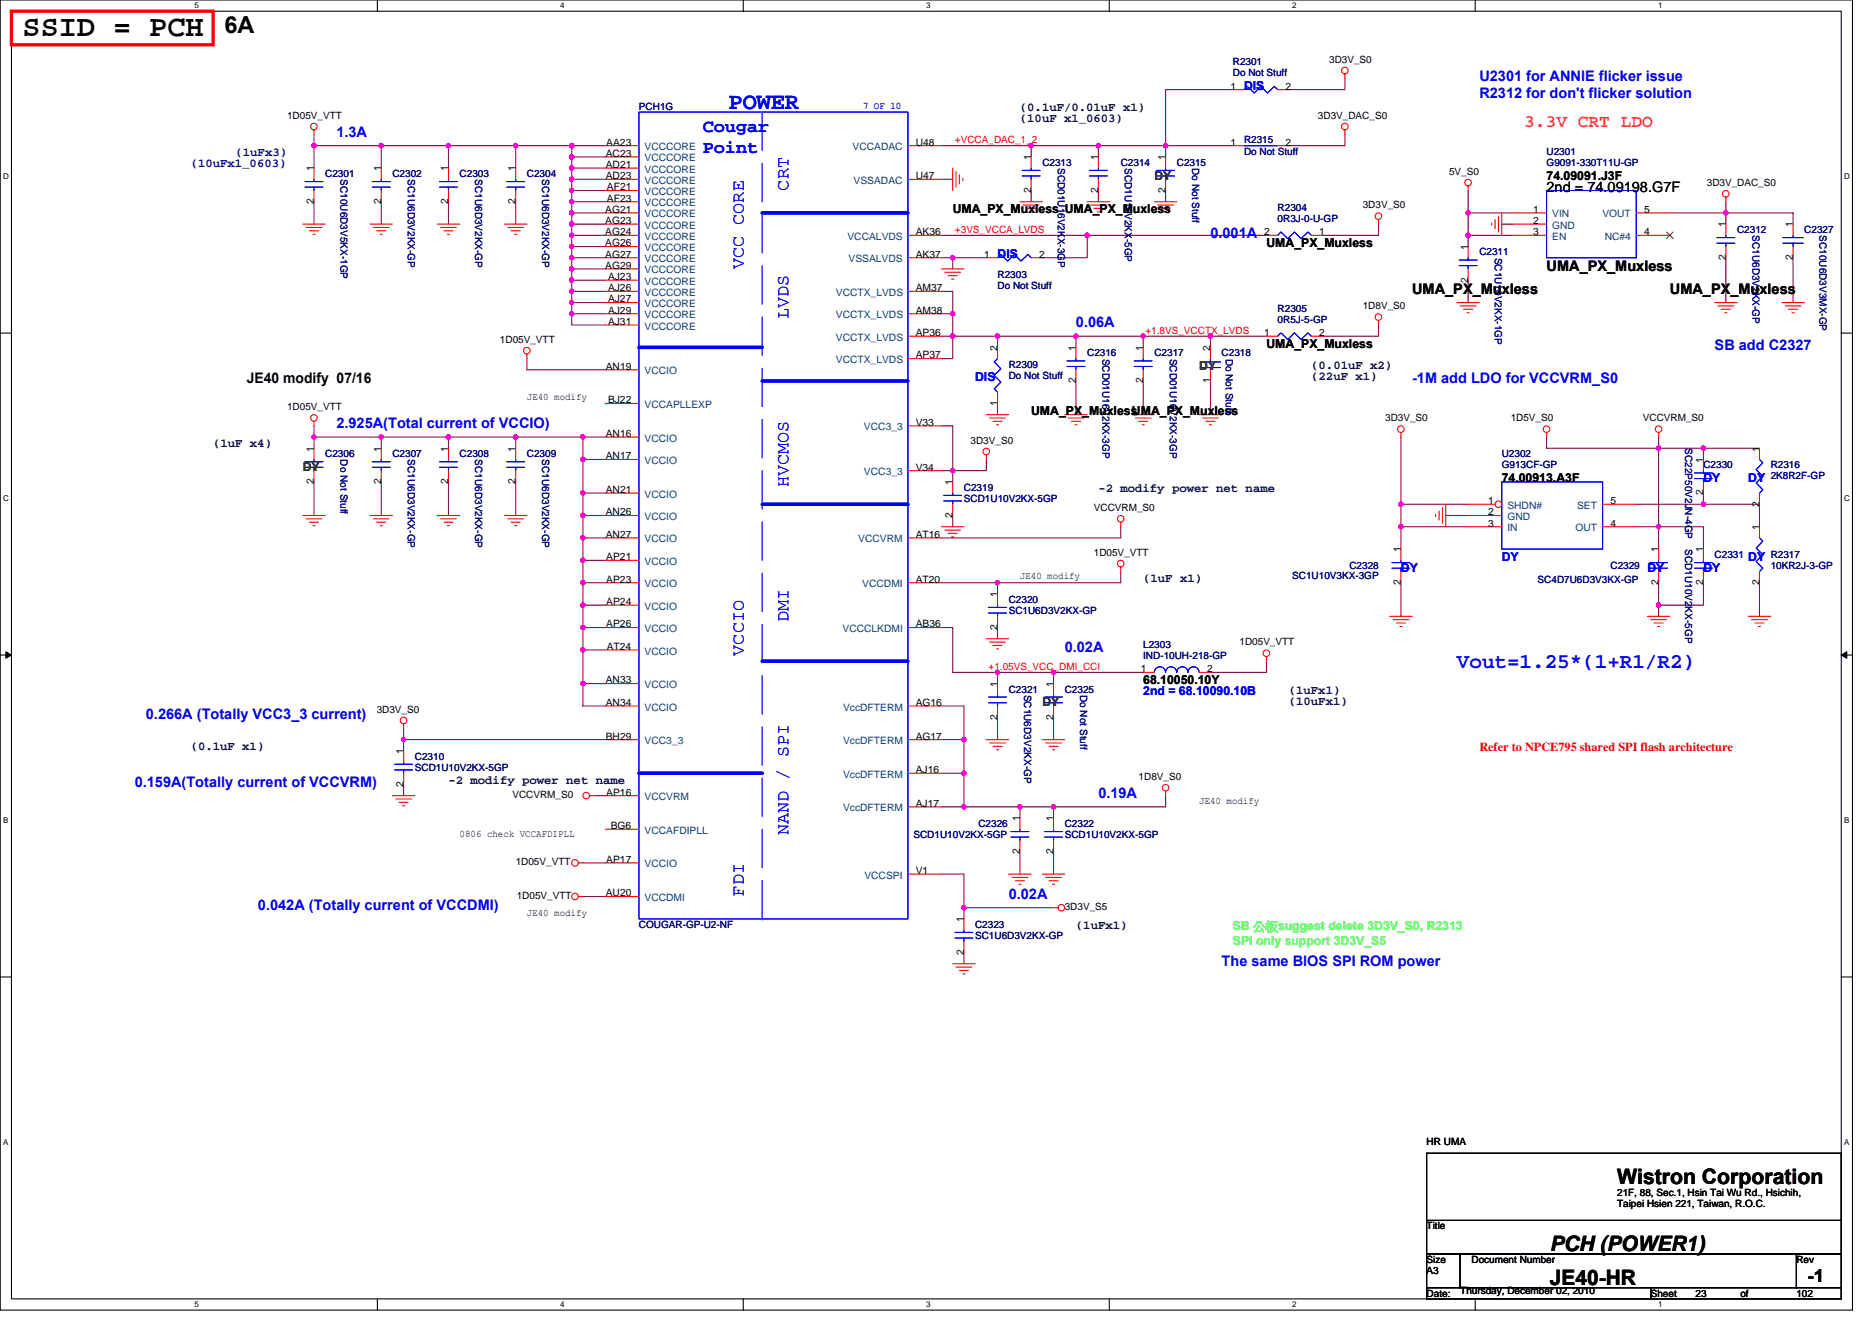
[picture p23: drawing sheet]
<svg xmlns="http://www.w3.org/2000/svg" width="297mm" height="210mm" viewBox="0 0 297 210" stroke-linecap="round" stroke-linejoin="round" font-family="sans-serif">
<defs><g id="words">
<text font-size="4.8" x="3.6" y="5.8">SSID = PCH</text>
<text font-size="3.7" x="35.6" y="5.2">6A</text>
<text font-size="3.7" fill="#00f" x="115.6" y="17.4">POWER</text>
<text font-size="3.4" fill="#00f" x="231.2" y="105.9">Vout=1.25*(1+R1/R2)</text>
<g font-size="3.4">
<text x="256.6" y="187.9">Wistron Corporation</text>
<text x="245.9" y="203.9">JE40-HR</text>
<text x="245.9" y="198.5">PCH (POWER1)</text>
</g>
<g font-size="2.8" fill="#00f">
<text x="111.5" y="21">Cougar</text>
<text x="111.5" y="24.2">Point</text>
<text x="125.1" y="30.2" transform="rotate(-90 125.1 30.2)">CRT</text>
<text x="118" y="42.7" transform="rotate(-90 118 42.7)">VCC CORE</text>
<text x="125.1" y="50.7" transform="rotate(-90 125.1 50.7)">LVDS</text>
<text x="125.1" y="77.3" transform="rotate(-90 125.1 77.3)">HVCMOS</text>
<text x="125.1" y="98.7" transform="rotate(-90 125.1 98.7)">DMI</text>
<text x="118" y="104" transform="rotate(-90 118 104)">VCCIO</text>
<text x="125.1" y="132.5" transform="rotate(-90 125.1 132.5)">NAND / SPI</text>
<text x="118" y="142.2" transform="rotate(-90 118 142.2)">FDI</text>
</g>
<text font-size="2.8" fill="#ff8000" x="241.8" y="20.1">3.3V CRT LDO</text>
<text font-size="2.8" x="286.8" y="203.4">-1</text>
<g font-size="2.3" fill="#00f">
<text x="234.7" y="12.8">U2301 for ANNIE flicker issue</text>
<text x="234.7" y="15.5">R2312 for don't flicker solution</text>
<text x="53.4" y="21.7">1.3A</text>
<text x="192.1" y="37.7">0.001A</text>
<text x="170.7" y="51.9">0.06A</text>
<text x="272.1" y="55.5">SB add C2327</text>
<text x="224.1" y="60.8">-1M add LDO for VCCVRM_S0</text>
<text x="53.4" y="67.9">2.925A(Total current of VCCIO)</text>
<text x="168.9" y="103.5">0.02A</text>
<text x="23.2" y="114.2">0.266A (Totally VCC3_3 current)</text>
<text x="21.4" y="124.8">0.159A(Totally current of VCCVRM)</text>
<text x="174.3" y="126.6">0.19A</text>
<text x="160.1" y="142.6">0.02A</text>
<text x="40.9" y="144.4">0.042A (Totally current of VCCDMI)</text>
<text x="193.8" y="153.3">The same BIOS SPI ROM power</text>
</g>
<g font-size="2.3">
<text x="245.4" y="30.5">2nd = 74.09198.G7F</text>
<text x="224.1" y="46.6">UMA_PX_Muxless</text>
<text x="245.4" y="43">UMA_PX_Muxless</text>
<text x="265" y="46.6">UMA_PX_Muxless</text>
<text x="39.2" y="60.8">JE40 modify 07/16</text>
</g>
<g font-size="1.9" fill="#000040">
<text x="161.8" y="17.6">(0.1uF/0.01uF x1)</text>
<text x="161.8" y="19.4">(10uF x1_0603)</text>
<text x="208.1" y="58.5">(0.01uF x2)</text>
<text x="208.1" y="60.3">(22uF x1)</text>
<text x="33.8" y="71">(1uF x4)</text>
<text x="174.3" y="78.1">-2 modify power net name</text>
<text x="181.4" y="92.3">(1uF x1)</text>
<text x="204.5" y="110.1">(1uFx1)</text>
<text x="204.5" y="111.9">(10uFx1)</text>
<text x="30.3" y="119">(0.1uF x1)</text>
<text x="71.2" y="124.3">-2 modify power net name</text>
<text x="170.7" y="147.4">(1uFx1)</text>
</g>
<g font-size="1.9" fill="#00f">
<text x="197.4" y="14.3">DIS</text>
<text x="158.3" y="40.9">DIS</text>
<text x="154.7" y="60.5">DIS</text>
<text x="270.3" y="76.5">DY</text>
<text x="277.4" y="76.5">DY</text>
<text x="238.3" y="88.9">DY</text>
<text x="277.4" y="88.9">DY</text>
<text x="222.3" y="90.7">DY</text>
<text x="261.4" y="90.7">DY</text>
<text x="270.3" y="90.7">DY</text>
<text x="181.4" y="110.3">2nd = 68.10090.10B</text>
</g>
<g font-size="1.9" fill="#000080">
<text x="30.3" y="26.5">(10uFx1_0603)</text>
<text x="37.4" y="24.7">(1uFx3)</text>
</g>
<g font-size="1.9" fill="#008000">
<text x="183.2" y="28.5">DY</text>
<text x="190.3" y="58.7">DY</text>
<text x="48" y="74.7">DY</text>
<text x="165.4" y="112.1">DY</text>
</g>
<g font-size="1.9">
<text x="245.4" y="28.5">74.09091.J3F</text>
<text x="151.2" y="33.8">UMA_PX_Muxless UMA_PX_Muxless</text>
<text x="201" y="39.2">UMA_PX_Muxless</text>
<text x="201" y="55.2">UMA_PX_Muxless</text>
<text x="163.6" y="65.8">UMA_PX_Muxless</text>
<text x="179.6" y="65.8">UMA_PX_Muxless</text>
<text x="238.3" y="76.5">74.00913.A3F</text>
<text x="181.4" y="108.5">68.10050.10Y</text>
</g>
<text font-size="1.9" fill="#f00" x="234.7" y="119.1">Refer to NPCE795 shared SPI flash architecture</text>
<g font-size="1.9" fill="#0f0">
<text x="195.6" y="149.9">SPI only support 3D3V_S5</text>
<text x="195.6" y="147.6">SB 公板suggest delete 3D3V_S0, R2313</text>
</g>
<g font-size="1.6" fill="#000080">
<text x="195.6" y="10.3">R2301</text>
<text x="101.4" y="17.4">PCH1G</text>
<text x="195.6" y="12.1">Do Not Stuff</text>
<text x="197.4" y="22.8">R2315</text>
<text x="51.6" y="28.1">C2301</text>
<text x="54" y="28.4" transform="rotate(90 54 28.4)">SC10U6D3V5KX-1GP</text>
<text x="62.3" y="28.1">C2302</text>
<text x="64.7" y="28.4" transform="rotate(90 64.7 28.4)">SC1U6D3V2KX-GP</text>
<text x="72.9" y="28.1">C2303</text>
<text x="75.4" y="28.4" transform="rotate(90 75.4 28.4)">SC1U6D3V2KX-GP</text>
<text x="83.6" y="28.1">C2304</text>
<text x="86" y="28.4" transform="rotate(90 86 28.4)">SC1U6D3V2KX-GP</text>
<text x="165.4" y="26.3">C2313</text>
<text x="167.8" y="26.7" transform="rotate(90 167.8 26.7)">SCD01U16V2KX-3GP</text>
<text x="177.8" y="26.3">C2314</text>
<text x="178.5" y="26.7" transform="rotate(90 178.5 26.7)">SCD1U10V2KX-5GP</text>
<text x="186.7" y="26.3">C2315</text>
<text x="189.2" y="26.7" transform="rotate(90 189.2 26.7)">Do Not Stuff</text>
<text x="197.4" y="24.5">Do Not Stuff</text>
<text x="245.4" y="24.5">U2301</text>
<text x="245.4" y="26.3">G9091-330T11U-GP</text>
<text x="202.7" y="33.4">R2304</text>
<text x="202.7" y="35.2">0R3J-0-U-GP</text>
<text x="234.7" y="40.5">C2311</text>
<text x="237.2" y="40.9" transform="rotate(90 237.2 40.9)">SC1U10V2KX-1GP</text>
<text x="275.6" y="37">C2312</text>
<text x="278.1" y="37.3" transform="rotate(90 278.1 37.3)">SC1U6D3V2KX-GP</text>
<text x="286.3" y="37">C2327</text>
<text x="288.7" y="37.3" transform="rotate(90 288.7 37.3)">SC10U6D3V3MX-GP</text>
<text x="158.3" y="44.1">R2303</text>
<text x="158.3" y="45.9">Do Not Stuff</text>
<text x="202.7" y="49.4">R2305</text>
<text x="202.7" y="51.2">0R5J-5-GP</text>
<text x="160.1" y="58.3">R2309</text>
<text x="172.5" y="56.5">C2316</text>
<text x="174.9" y="56.9" transform="rotate(90 174.9 56.9)">SCD01U16V2KX-3GP</text>
<text x="183.2" y="56.5">C2317</text>
<text x="185.6" y="56.9" transform="rotate(90 185.6 56.9)">SCD01U16V2KX-3GP</text>
<text x="193.8" y="56.5">C2318</text>
<text x="194.5" y="56.9" transform="rotate(90 194.5 56.9)">Do Not Stuff</text>
<text x="160.1" y="60.1">Do Not Stuff</text>
<text x="267.4" y="71.1" transform="rotate(90 267.4 71.1)">SC22P50V2JN-4GP</text>
<text x="51.6" y="72.5">C2306</text>
<text x="54" y="72.9" transform="rotate(90 54 72.9)">Do Not Stuff</text>
<text x="62.3" y="72.5">C2307</text>
<text x="64.7" y="72.9" transform="rotate(90 64.7 72.9)">SC1U6D3V2KX-GP</text>
<text x="72.9" y="72.5">C2308</text>
<text x="75.4" y="72.9" transform="rotate(90 75.4 72.9)">SC1U6D3V2KX-GP</text>
<text x="83.6" y="72.5">C2309</text>
<text x="86" y="72.9" transform="rotate(90 86 72.9)">SC1U6D3V2KX-GP</text>
<text x="152.9" y="77.9">C2319</text>
<text x="238.3" y="72.5">U2302</text>
<text x="238.3" y="74.3">G913CF-GP</text>
<text x="270.3" y="74.3">C2330</text>
<text x="281" y="74.3">R2316</text>
<text x="281" y="75.9">2K8R2F-GP</text>
<text x="152.9" y="79.7">SCD1U10V2KX-5GP</text>
<text x="267.4" y="87.1" transform="rotate(90 267.4 87.1)">SCD1U10V2KX-5GP</text>
<text x="272.1" y="88.5">C2331</text>
<text x="281" y="88.5">R2317</text>
<text x="160.1" y="95.7">C2320</text>
<text x="205" y="91.9">SC1U10V3KX-3GP</text>
<text x="214.1" y="90.3">C2328</text>
<text x="244" y="92.5">SC4D7U6D3V3KX-GP</text>
<text x="255.5" y="90.3">C2329</text>
<text x="281" y="90.3">10KR2J-3-GP</text>
<text x="160.1" y="97.4">SC1U6D3V2KX-GP</text>
<text x="181.4" y="102.8">L2303</text>
<text x="181.4" y="104.5">IND-10UH-218-GP</text>
<text x="160.1" y="109.9">C2321</text>
<text x="162.5" y="110.2" transform="rotate(90 162.5 110.2)">SC1U6D3V2KX-GP</text>
<text x="168.9" y="109.9">C2325</text>
<text x="171.4" y="110.2" transform="rotate(90 171.4 110.2)">Do Not Stuff</text>
<text x="65.8" y="120.5">C2310</text>
<text x="65.8" y="122.3">SCD1U10V2KX-5GP</text>
<text x="155.3" y="131.2">C2326</text>
<text x="168.9" y="131.2">C2322</text>
<text x="144.9" y="133">SCD1U10V2KX-5GP</text>
<text x="168.9" y="133">SCD1U10V2KX-5GP</text>
<text x="101.4" y="147.2">COUGAR-GP-U2-NF</text>
<text x="154.7" y="147.2">C2323</text>
<text x="154.7" y="149">SC1U6D3V2KX-GP</text>
</g>
<g font-size="1.6">
<text x="210.9" y="9.9">3D3V_S0</text>
<text x="195.3" y="14.2">1</text>
<text x="204" y="14.2">2</text>
<text x="45.5" y="18.8">1D05V_VTT</text>
<text x="96.2" y="23.1">AA23</text>
<text x="145.3" y="23.1">U48</text>
<text x="195.3" y="23.1">1</text>
<text x="204" y="23.1">2</text>
<text x="209.1" y="18.8">3D3V_DAC_S0</text>
<text x="49.8" y="27.2" transform="rotate(-90 49.8 27.2)">1</text>
<text x="60.5" y="27.2" transform="rotate(-90 60.5 27.2)">1</text>
<text x="71.1" y="27.2" transform="rotate(-90 71.1 27.2)">1</text>
<text x="81.8" y="27.2" transform="rotate(-90 81.8 27.2)">1</text>
<text x="96.1" y="24.9">AC23</text>
<text x="96.1" y="26.6">AD21</text>
<text x="96.1" y="28.4">AD23</text>
<text x="145.3" y="28.4">U47</text>
<text x="163.6" y="25.4" transform="rotate(-90 163.6 25.4)">1</text>
<text x="174.3" y="25.4" transform="rotate(-90 174.3 25.4)">1</text>
<text x="184.9" y="25.4" transform="rotate(-90 184.9 25.4)">1</text>
<text x="229.9" y="27.7">5V_S0</text>
<text x="270.8" y="29.5">3D3V_DAC_S0</text>
<text x="49.8" y="32.4" transform="rotate(-90 49.8 32.4)">2</text>
<text x="60.5" y="32.4" transform="rotate(-90 60.5 32.4)">2</text>
<text x="71.1" y="32.4" transform="rotate(-90 71.1 32.4)">2</text>
<text x="81.8" y="32.4" transform="rotate(-90 81.8 32.4)">2</text>
<text x="96" y="33.8">AG21</text>
<text x="96" y="35.5">AG23</text>
<text x="96.3" y="30.2">AF21</text>
<text x="96.3" y="32">AF23</text>
<text x="163.6" y="30.6" transform="rotate(-90 163.6 30.6)">2</text>
<text x="174.3" y="30.6" transform="rotate(-90 174.3 30.6)">2</text>
<text x="184.9" y="30.6" transform="rotate(-90 184.9 30.6)">2</text>
<text x="216.2" y="33.1">3D3V_S0</text>
<text x="243.3" y="33.8">1</text>
<text x="243.3" y="35.5">2</text>
<text x="260.9" y="33.8">5</text>
<text x="96" y="37.3">AG24</text>
<text x="96" y="39.1">AG26</text>
<text x="96" y="40.9">AG27</text>
<text x="145.3" y="40.9">AK37</text>
<text x="145.3" y="37.3">AK36</text>
<text x="156.1" y="40.9">1</text>
<text x="164.9" y="40.9">2</text>
<text x="200.6" y="37.3">2</text>
<text x="209.3" y="37.3">1</text>
<text x="232.9" y="39.6" transform="rotate(-90 232.9 39.6)">1</text>
<text x="243.3" y="37.3">3</text>
<text x="260.9" y="37.3">4</text>
<text x="273.8" y="41.3" transform="rotate(-90 273.8 41.3)">2</text>
<text x="273.8" y="36.1" transform="rotate(-90 273.8 36.1)">1</text>
<text x="284.5" y="41.3" transform="rotate(-90 284.5 41.3)">2</text>
<text x="284.5" y="36.1" transform="rotate(-90 284.5 36.1)">1</text>
<text x="96" y="42.7">AG29</text>
<text x="96.5" y="44.4">AJ23</text>
<text x="96.5" y="46.2">AJ26</text>
<text x="96.5" y="48">AJ27</text>
<text x="145.3" y="46.2">AM37</text>
<text x="232.9" y="44.8" transform="rotate(-90 232.9 44.8)">2</text>
<text x="96.5" y="49.8">AJ29</text>
<text x="96.5" y="51.5">AJ31</text>
<text x="145.3" y="49.8">AM38</text>
<text x="145.3" y="53.3">AP36</text>
<text x="200.6" y="53.3">1</text>
<text x="209.3" y="53.3">2</text>
<text x="216.2" y="49.1">1D8V_S0</text>
<text x="79.3" y="54.4">1D05V_VTT</text>
<text x="96.1" y="58.7">AN19</text>
<text x="145.3" y="56.9">AP37</text>
<text x="158.3" y="55.6" transform="rotate(-90 158.3 55.6)">2</text>
<text x="170.7" y="55.6" transform="rotate(-90 170.7 55.6)">1</text>
<text x="181.4" y="55.6" transform="rotate(-90 181.4 55.6)">1</text>
<text x="192" y="55.6" transform="rotate(-90 192 55.6)">2</text>
<text x="45.5" y="65.1">1D05V_VTT</text>
<text x="83.6" y="63.5">JE40 modify</text>
<text x="96.5" y="64">BJ22</text>
<text x="158.3" y="64.4" transform="rotate(-90 158.3 64.4)">1</text>
<text x="170.7" y="60.8" transform="rotate(-90 170.7 60.8)">2</text>
<text x="181.4" y="60.8" transform="rotate(-90 181.4 60.8)">2</text>
<text x="192" y="60.8" transform="rotate(-90 192 60.8)">1</text>
<text x="49.8" y="71.6" transform="rotate(-90 49.8 71.6)">1</text>
<text x="60.5" y="71.6" transform="rotate(-90 60.5 71.6)">1</text>
<text x="71.1" y="71.6" transform="rotate(-90 71.1 71.6)">1</text>
<text x="81.8" y="71.6" transform="rotate(-90 81.8 71.6)">1</text>
<text x="96.1" y="69.3">AN16</text>
<text x="145.3" y="67.5">V33</text>
<text x="154" y="70.4">3D3V_S0</text>
<text x="219.8" y="66.8">3D3V_S0</text>
<text x="239.7" y="66.8">1D5V_S0</text>
<text x="260.7" y="66.8">VCCVRM_S0</text>
<text x="279.2" y="71.6" transform="rotate(-90 279.2 71.6)">1</text>
<text x="49.8" y="76.8" transform="rotate(-90 49.8 76.8)">2</text>
<text x="60.5" y="76.8" transform="rotate(-90 60.5 76.8)">2</text>
<text x="71.1" y="76.8" transform="rotate(-90 71.1 76.8)">2</text>
<text x="81.8" y="76.8" transform="rotate(-90 81.8 76.8)">2</text>
<text x="96.1" y="72.9">AN17</text>
<text x="145.3" y="74.7">V34</text>
<text x="151.1" y="77" transform="rotate(-90 151.1 77)">1</text>
<text x="270.3" y="73.4" transform="rotate(-90 270.3 73.4)">1</text>
<text x="96.1" y="78.2">AN21</text>
<text x="96.1" y="81.8">AN26</text>
<text x="151.1" y="82.2" transform="rotate(-90 151.1 82.2)">2</text>
<text x="173.6" y="81.1">VCCVRM_S0</text>
<text x="236.2" y="80">1</text>
<text x="236.2" y="81.8">2</text>
<text x="236.2" y="83.5">3</text>
<text x="255.5" y="80">5</text>
<text x="255.5" y="83.5">4</text>
<text x="270.3" y="78.6" transform="rotate(-90 270.3 78.6)">2</text>
<text x="279.2" y="80.4" transform="rotate(-90 279.2 80.4)">2</text>
<text x="96.1" y="85.3">AN27</text>
<text x="96.2" y="88.9">AP21</text>
<text x="145.3" y="85.3">AT16</text>
<text x="173.6" y="88.2">1D05V_VTT</text>
<text x="222.3" y="87.7" transform="rotate(-90 222.3 87.7)">1</text>
<text x="263.2" y="87.7" transform="rotate(-90 263.2 87.7)">1</text>
<text x="270.3" y="87.7" transform="rotate(-90 270.3 87.7)">1</text>
<text x="279.2" y="84.1" transform="rotate(-90 279.2 84.1)">1</text>
<text x="96.2" y="92.4">AP23</text>
<text x="96.2" y="96">AP24</text>
<text x="145.3" y="92.4">AT20</text>
<text x="158.3" y="94.8" transform="rotate(-90 158.3 94.8)">1</text>
<text x="161.8" y="91.9">JE40 modify</text>
<text x="222.3" y="92.8" transform="rotate(-90 222.3 92.8)">2</text>
<text x="263.2" y="92.8" transform="rotate(-90 263.2 92.8)">2</text>
<text x="270.3" y="92.8" transform="rotate(-90 270.3 92.8)">2</text>
<text x="279.2" y="92.8" transform="rotate(-90 279.2 92.8)">2</text>
<text x="96.2" y="99.5">AP26</text>
<text x="145.3" y="99.5">AB36</text>
<text x="158.3" y="99.9" transform="rotate(-90 158.3 99.9)">2</text>
<text x="96.3" y="103.1">AT24</text>
<text x="181" y="106.7">1</text>
<text x="191.5" y="106.7">2</text>
<text x="196.7" y="102.4">1D05V_VTT</text>
<text x="59.8" y="113.1">3D3V_S0</text>
<text x="96.1" y="108.4">AN33</text>
<text x="96.1" y="112">AN34</text>
<text x="145.3" y="112">AG16</text>
<text x="158.3" y="109" transform="rotate(-90 158.3 109)">1</text>
<text x="167.1" y="109" transform="rotate(-90 167.1 109)">1</text>
<text x="64" y="119.7" transform="rotate(-90 64 119.7)">1</text>
<text x="96.1" y="117.3">BH29</text>
<text x="145.3" y="117.3">AG17</text>
<text x="158.3" y="114.2" transform="rotate(-90 158.3 114.2)">2</text>
<text x="167.1" y="114.2" transform="rotate(-90 167.1 114.2)">2</text>
<text x="64" y="124.8" transform="rotate(-90 64 124.8)">2</text>
<text x="145.3" y="122.7">AJ16</text>
<text x="180.7" y="123.7">1D8V_S0</text>
<text x="81.3" y="126.6">VCCVRM_S0</text>
<text x="96.2" y="126.2">AP16</text>
<text x="96.9" y="131.6">BG6</text>
<text x="145.3" y="128">AJ17</text>
<text x="161.8" y="130.3" transform="rotate(-90 161.8 130.3)">1</text>
<text x="167.1" y="130.3" transform="rotate(-90 167.1 130.3)">1</text>
<text x="190.3" y="127.5">JE40 modify</text>
<text x="72.9" y="132.8">0806 check VCCAFDIPLL</text>
<text x="81.8" y="137.3">1D05V_VTT</text>
<text x="96.2" y="136.9">AP17</text>
<text x="161.8" y="135.5" transform="rotate(-90 161.8 135.5)">2</text>
<text x="167.1" y="135.5" transform="rotate(-90 167.1 135.5)">2</text>
<text x="82" y="142.6">1D05V_VTT</text>
<text x="96.1" y="142.2">AU20</text>
<text x="145.3" y="138.7">V1</text>
<text x="83.6" y="145.3">JE40 modify</text>
<text x="152.9" y="146.3" transform="rotate(-90 152.9 146.3)">1</text>
<text x="168.9" y="144.4">3D3V_S5</text>
<text x="152.9" y="151.5" transform="rotate(-90 152.9 151.5)">2</text>
<text x="226.4" y="181.7">HR UMA</text>
<text x="256.6" y="189.7">21F, 88, Sec.1, Hsin Tai Wu Rd., Hsichih,</text>
<text x="256.6" y="191.5">Taipei Hsien 221, Taiwan, R.O.C.</text>
<text x="226.4" y="195.1">Title</text>
<text x="226.4" y="200.4">Size</text>
<text x="226.4" y="202.2">A3</text>
<text x="233.5" y="200.4">Document Number</text>
<text x="285" y="200.4">Rev</text>
<text x="226.4" y="205.7">Date:</text>
<text x="231.7" y="205.4">Thursday, December 02, 2010</text>
<text x="261.9" y="205.7">Sheet</text>
<text x="269" y="205.7">23</text>
<text x="276.2" y="205.7">of</text>
<text x="285" y="205.7">102</text>
</g>
<text font-size="1.6" fill="#00f" x="136.9" y="17.3">7 OF 10</text>
<g font-size="1.6" fill="#004080">
<text x="102.3" y="23.8">VCCCORE</text>
<text x="135.3" y="23.8">VCCADAC</text>
<text x="102.3" y="25.6">VCCCORE</text>
<text x="102.3" y="27.4">VCCCORE</text>
<text x="102.3" y="29.2">VCCCORE</text>
<text x="135.4" y="29.2">VSSADAC</text>
<text x="102.3" y="30.9">VCCCORE</text>
<text x="102.3" y="32.7">VCCCORE</text>
<text x="102.3" y="34.5">VCCCORE</text>
<text x="246.3" y="34.5">VIN</text>
<text x="254.3" y="34.5">VOUT</text>
<text x="102.3" y="36.3">VCCCORE</text>
<text x="102.3" y="38.1">VCCCORE</text>
<text x="102.3" y="39.8">VCCCORE</text>
<text x="102.3" y="41.6">VCCCORE</text>
<text x="134.5" y="38.1">VCCALVDS</text>
<text x="134.6" y="41.6">VSSALVDS</text>
<text x="246.3" y="36.3">GND</text>
<text x="246.3" y="38.1">EN</text>
<text x="254.6" y="38.1">NC#4</text>
<text x="102.3" y="43.4">VCCCORE</text>
<text x="102.3" y="45.2">VCCCORE</text>
<text x="102.3" y="46.9">VCCCORE</text>
<text x="132.6" y="46.9">VCCTX_LVDS</text>
<text x="102.3" y="48.7">VCCCORE</text>
<text x="102.3" y="50.5">VCCCORE</text>
<text x="102.3" y="52.3">VCCCORE</text>
<text x="132.6" y="50.5">VCCTX_LVDS</text>
<text x="102.3" y="59.4">VCCIO</text>
<text x="132.6" y="57.6">VCCTX_LVDS</text>
<text x="132.6" y="54.1">VCCTX_LVDS</text>
<text x="102.3" y="64.7">VCCAPLLEXP</text>
<text x="102.3" y="70.1">VCCIO</text>
<text x="137.1" y="68.3">VCC3_3</text>
<text x="102.3" y="73.6">VCCIO</text>
<text x="137.1" y="75.4">VCC3_3</text>
<text x="102.3" y="79">VCCIO</text>
<text x="102.3" y="82.5">VCCIO</text>
<text x="239.2" y="80.7">SHDN#</text>
<text x="239.2" y="82.5">GND</text>
<text x="250.3" y="80.7">SET</text>
<text x="102.3" y="86.1">VCCIO</text>
<text x="102.3" y="89.6">VCCIO</text>
<text x="136.2" y="86.1">VCCVRM</text>
<text x="239.2" y="84.3">IN</text>
<text x="250" y="84.3">OUT</text>
<text x="102.3" y="93.2">VCCIO</text>
<text x="136.8" y="93.2">VCCDMI</text>
<text x="102.3" y="100.3">VCCIO</text>
<text x="102.3" y="96.7">VCCIO</text>
<text x="133.7" y="100.3">VCCCLKDMI</text>
<text x="102.3" y="103.8">VCCIO</text>
<text x="102.3" y="109.2">VCCIO</text>
<text x="102.3" y="112.7">VCCIO</text>
<text x="133.8" y="112.7">VccDFTERM</text>
<text x="102.3" y="118.1">VCC3_3</text>
<text x="133.8" y="118.1">VccDFTERM</text>
<text x="133.8" y="123.4">VccDFTERM</text>
<text x="102.3" y="127">VCCVRM</text>
<text x="133.8" y="128.7">VccDFTERM</text>
<text x="102.3" y="132.3">VCCAFDIPLL</text>
<text x="102.3" y="137.6">VCCIO</text>
<text x="102.3" y="143">VCCDMI</text>
<text x="137.2" y="139.4">VCCSPI</text>
</g>
<g font-size="1.6" fill="#f00">
<text x="151.5" y="22.8">+VCCA_DAC_1_2</text>
<text x="151.5" y="37">+3VS_VCCA_LVDS</text>
<text x="181.8" y="53">+1.8VS_VCCTX_LVDS</text>
<text x="156.9" y="106.3">+1.05VS_VCC_DMI_CCI</text>
</g>
<g font-size="1.3">
<text x="30.8" y="1.3">5</text>
<text x="88.9" y="1.3">4</text>
<text x="147" y="1.3">3</text>
<text x="205" y="1.3">2</text>
<text x="263.1" y="1.3">1</text>
<text x=".5" y="28.4">D</text>
<text x="292.6" y="28.4">D</text>
<text x=".5" y="79.5">C</text>
<text x="292.6" y="79.5">C</text>
<text x=".5" y="130.6">B</text>
<text x="292.6" y="130.6">B</text>
<text x=".5" y="181.7">A</text>
<text x="292.6" y="181.7">A</text>
<text x="30.8" y="207.4">5</text>
<text x="88.9" y="207.4">4</text>
<text x="147" y="207.4">3</text>
<text x="205" y="207.4">2</text>
<text x="263.1" y="207.4">1</text>
</g>
</g></defs>
<path d="M0 0h293.9v207.9h-293.9zM1.8 1.8h290.4v204.3h-290.4z" fill="none" stroke="#000" stroke-width=".17"/>
<g fill="#fff">
<path d="M30.8 .2h.7v1.4h-.7z"/>
<path d="M30.8 206.3h.7v1.4h-.7z"/>
</g>
<path d="M59.9 0v1.8M59.9 206.1v1.8" fill="none" stroke="#000" stroke-width=".17"/>
<g fill="#fff">
<path d="M88.9 .2h.7v1.4h-.7z"/>
<path d="M88.9 206.3h.7v1.4h-.7z"/>
</g>
<path d="M117.9 0v1.8M117.9 206.1v1.8" fill="none" stroke="#000" stroke-width=".17"/>
<g fill="#fff">
<path d="M147 .2h.7v1.4h-.7z"/>
<path d="M147 206.3h.7v1.4h-.7z"/>
</g>
<path d="M176 0v1.8M176 206.1v1.8" fill="none" stroke="#000" stroke-width=".17"/>
<g fill="#fff">
<path d="M205 .2h.7v1.4h-.7z"/>
<path d="M205 206.3h.7v1.4h-.7z"/>
</g>
<path d="M234.1 0v1.8M234.1 206.1v1.8" fill="none" stroke="#000" stroke-width=".17"/>
<g fill="#fff">
<path d="M263.1 .2h.7v1.4h-.7z"/>
<path d="M263.1 206.3h.7v1.4h-.7z"/>
<path d="M.5 27.3h.9v1.4h-.9z"/>
<path d="M292.6 27.3h.9v1.4h-.9z"/>
<path d="M.5 78.4h.9v1.4h-.9z"/>
<path d="M292.6 78.4h.9v1.4h-.9z"/>
</g>
<path d="M0 52.9h1.8M292.2 52.9h1.7" fill="none" stroke="#000" stroke-width=".17"/>
<g fill="#fff">
<path d="M.5 129.5h.8v1.4h-.8z"/>
<path d="M292.6 129.5h.9v1.4h-.9z"/>
</g>
<path d="M0 103.9h1.8M292.2 103.9h1.7" fill="none" stroke="#000" stroke-width=".17"/>
<path d="M.9 103.4l.9 .5-.9 .5zM292.2 103.9l.8-.5v1z" fill="#000" stroke="#000" stroke-width=".16"/>
<g fill="#fff">
<path d="M.5 180.5h.8v1.4h-.8z"/>
<path d="M292.6 180.5h.9v1.4h-.9z"/>
</g>
<path d="M0 155h1.8M292.2 155h1.7M226.4 199h5.3v5.3h-5.3zM226.4 183h65.8v10.6h-65.8zM226.4 193.6h65.8v5.4h-65.8zM231.7 199h53.3v5.3h-53.3zM285 199h7.2v5.3h-7.2zM226.4 204.3h35.5v1.8h-35.5zM261.9 204.3h30.3v1.8h-30.3z" fill="none" stroke="#000" stroke-width=".17"/>
<g fill="none" stroke="#800040" stroke-width=".17">
<path d="M195.6 14.2h-10.6v10.7M213.4 12.4v1.8h-8.9M49.8 23.1h10.7M49.8 21.3v5.4M49.8 32v3.6M60.5 23.1h10.7v3.6M60.5 23.1v3.6M60.5 32v3.6M71.2 23.1h10.6v3.6M71.2 32v3.6M81.8 23.1h14.3M81.8 32v3.6"/>
<path d="M90.7 33.8h5.4M90.7 37.3h5.4M90.7 35.6h5.4M90.7 23.1v26.7M90.7 32h5.4M90.7 30.2h5.4M90.7 28.4h5.4M90.7 26.7h5.4M90.7 39.1h5.4M90.7 24.9h5.4M149.4 23.1h46.2M149.4 37.3h51.6"/>
<path d="M149.4 28.4h1.8M163.6 23.1v1.8M163.6 30.2v1.8M172.5 37.3v3.6h-7.1M174.3 23.1v1.8M174.3 30.2v1.8M185 30.2v1.8M213.4 21.3v1.8h-8.9M218.7 35.6v1.7h-8.9M233 33.8h7.1M233 37.3h7.1M233 30.2v8.9"/>
<path d="M238.3 35.6h1.8M265 33.8h19.5v1.8M273.9 32v3.6M83.6 56.9v1.8h12.5M90.7 49.8v1.8h5.4M90.7 46.2h5.4M90.7 40.9h5.4M90.7 49.8h5.4M90.7 48h5.4M90.7 44.4h5.4M90.7 42.7h5.4M149.4 46.2h1.8v10.7h-1.8"/>
<path d="M149.4 53.3h51.6M149.4 40.9h7.1M149.4 49.8h1.8M151.2 40.9v1.8M158.3 53.3v1.8M170.7 53.3v1.8M181.4 53.3v1.8M192.1 53.3v1.8M218.7 51.6v1.7h-8.9M233 44.4v3.6M273.9 40.9v7.1M284.5 40.9v7.1"/>
<path d="M49.8 69.3h10.7v1.8M49.8 67.6v3.5M49.8 76.5v5.3M60.5 69.3h10.7v1.8M60.5 76.5v5.3M71.2 76.5v5.3M71.2 69.3h24.9M81.8 69.3v1.8M81.8 76.5v5.3M92.5 69.3v42.7h3.6M92.5 78.2h3.6M92.5 72.9h3.6"/>
<path d="M149.4 67.6h1.8v8.9M156.5 72.9v1.8h-7.1M158.3 64v1.8M170.7 60.5v5.3M181.4 60.5v5.3M192.1 60.5v5.3M222.3 69.3v17.8M245.4 69.3v1.8h17.8v12.5h-3.6M263.2 69.3v1.8h7.1M270.3 71.1v1.8M270.3 78.2v1.8M270.3 71.1h8.9"/>
<path d="M92.5 92.5h3.6M92.5 85.3h3.6M92.5 99.6h3.6M92.5 88.9h3.6M92.5 81.8h3.6M92.5 96h3.6M149.4 99.6h1.8v7.1h30.2M151.2 81.8v1.8M158.3 92.5v1.7M158.3 99.6v1.7M177.8 90.7v1.8h-28.4M177.8 83.6v1.7h-28.4"/>
<path d="M222.3 80h10.7M222.3 83.6h10.7M222.3 92.5v5.3M229.4 81.8h3.6M259.6 80h19.6v3.6M263.2 87.1v-3.5h7.1v3.5M263.2 92.5v3.5h7.1v-3.5M263.2 96v1.8M279.2 92.5v5.3M64 117.3h32.1M64 115.6v3.5M92.5 103.1h3.6"/>
<path d="M92.5 108.5h3.6M149.4 112h3.5v16M149.4 117.3h3.5M158.3 106.7v1.8M158.3 113.8v3.5M167.2 106.7v1.8M167.2 113.8v3.5M201 104.9v1.8h-8.9M64 124.5v1.7M92.5 136.9h3.6M94.3 126.2h1.8M149.4 122.7h3.5"/>
<path d="M149.4 138.7h3.5v7.1M161.8 128v1.8M161.8 135.1v3.6M167.2 128v1.8M167.2 135.1v3.6M185 126.2v1.8h-35.6M92.5 142.2h3.6M152.9 151.1v1.8M152.9 144h14.3"/>
</g>
<g fill="#f0f" stroke="#f0f" stroke-width=".17">
<circle cx="158.3" cy="53.3" r=".35"/>
<circle cx="174.3" cy="23.1" r=".35"/>
<circle cx="163.6" cy="23.1" r=".35"/>
<circle cx="152.9" cy="117.3" r=".35"/>
<circle cx="192.1" cy="53.3" r=".35"/>
<circle cx="181.4" cy="53.3" r=".35"/>
<circle cx="170.7" cy="53.3" r=".35"/>
<circle cx="60.5" cy="23.1" r=".35"/>
<circle cx="167.2" cy="106.7" r=".35"/>
<circle cx="151.2" cy="74.7" r=".35"/>
<circle cx="172.5" cy="37.3" r=".35"/>
<circle cx="184.9" cy="23.1" r=".35"/>
<circle cx="151.2" cy="53.3" r=".35"/>
<circle cx="151.2" cy="49.8" r=".35"/>
<circle cx="167.2" cy="128" r=".35"/>
<circle cx="151.2" cy="40.9" r=".35"/>
<circle cx="71.1" cy="23.1" r=".35"/>
<circle cx="273.8" cy="33.8" r=".35"/>
<circle cx="232.9" cy="33.8" r=".35"/>
<circle cx="232.9" cy="37.3" r=".35"/>
<circle cx="152.9" cy="122.7" r=".35"/>
<circle cx="90.7" cy="49.8" r=".35"/>
<circle cx="90.7" cy="37.3" r=".35"/>
<circle cx="92.5" cy="88.9" r=".35"/>
<circle cx="90.7" cy="24.9" r=".35"/>
<circle cx="90.7" cy="35.5" r=".35"/>
<circle cx="49.8" cy="69.3" r=".35"/>
<circle cx="92.5" cy="103.1" r=".35"/>
<circle cx="90.7" cy="44.4" r=".35"/>
<circle cx="90.7" cy="23.1" r=".35"/>
<circle cx="81.8" cy="23.1" r=".35"/>
<circle cx="92.5" cy="78.2" r=".35"/>
<circle cx="90.7" cy="33.8" r=".35"/>
<circle cx="60.5" cy="69.3" r=".35"/>
<circle cx="92.5" cy="92.4" r=".35"/>
<circle cx="49.8" cy="23.1" r=".35"/>
<circle cx="90.7" cy="46.2" r=".35"/>
<circle cx="90.7" cy="48" r=".35"/>
<circle cx="90.7" cy="32" r=".35"/>
<circle cx="92.5" cy="81.8" r=".35"/>
<circle cx="90.7" cy="30.2" r=".35"/>
<circle cx="92.5" cy="108.4" r=".35"/>
<circle cx="92.5" cy="69.3" r=".35"/>
<circle cx="92.5" cy="96" r=".35"/>
<circle cx="90.7" cy="42.7" r=".35"/>
<circle cx="90.7" cy="28.4" r=".35"/>
<circle cx="71.1" cy="69.3" r=".35"/>
<circle cx="81.8" cy="69.3" r=".35"/>
<circle cx="90.7" cy="40.9" r=".35"/>
<circle cx="90.7" cy="26.7" r=".35"/>
<circle cx="92.5" cy="85.3" r=".35"/>
<circle cx="92.5" cy="72.9" r=".35"/>
<circle cx="92.5" cy="99.6" r=".35"/>
<circle cx="90.7" cy="39.1" r=".35"/>
<circle cx="158.3" cy="92.4" r=".35"/>
<circle cx="158.3" cy="106.7" r=".35"/>
<circle cx="161.8" cy="128" r=".35"/>
<circle cx="152.9" cy="128" r=".35"/>
<circle cx="152.9" cy="144" r=".35"/>
<circle cx="64" cy="117.3" r=".35"/>
<circle cx="222.3" cy="83.6" r=".35"/>
<circle cx="222.3" cy="80" r=".35"/>
<circle cx="263.2" cy="83.6" r=".35"/>
<circle cx="263.2" cy="96" r=".35"/>
<circle cx="263.2" cy="71.1" r=".35"/>
<circle cx="270.3" cy="80" r=".35"/>
<circle cx="270.3" cy="71.1" r=".35"/>
</g>
<g fill="none" stroke="#f00" stroke-width=".17">
<path d="M213.4 11.7v.7M48 35.6h3.6M48.6 36.1h2.5M49.1 36.6h1.4M49.7 37.2h.3M49.8 20.6v.7M49.8 26.7v1.7M49.8 30.2v1.8M58.7 35.6h3.6M59.2 36.1h2.5M59.8 36.6h1.4M60.3 37.2h.4"/>
<path d="M60.5 26.7v1.7M60.5 30.2v1.8M69.4 35.6h3.5M69.9 36.1h2.5M70.4 36.6h1.5M71 37.2h.3M71.2 26.7v1.7M71.2 30.2v1.8M80 35.6h3.6M80.6 36.1h2.5M81.1 36.6h1.4M81.7 37.2h.3"/>
<path d="M96.1 35.6h5.3M96.1 32h5.3M96.1 37.3h5.3M96.1 23.1h5.3M96.1 24.9h5.3M96.1 26.7h5.3M96.1 28.4h5.3M96.1 30.2h5.3M96.1 33.8h5.3M96.1 39.1h5.3M144.1 37.3h5.3M144.1 23.1h5.3"/>
<path d="M144.1 28.4h5.3M151.2 26.7v3.5M151.7 27.2v2.5M152.2 27.7v1.5M152.8 28.3v.3M161.8 32h3.6M162.4 32.5h2.5M162.9 33.1h1.4M163.4 33.6h.4M163.6 24.9v1.8M163.6 28.4v1.8M172.5 32h3.6"/>
<path d="M173 32.5h2.5M173.6 33.1h1.4M174.1 33.6h.4M174.3 24.9v1.8M174.3 28.4v1.8M183.2 32h3.5M183.7 32.5h2.5M184.2 33.1h1.5M184.8 33.6h.3M185 24.9v1.8M185 28.4v1.8M195.6 23.1h1.8"/>
<path d="M201 37.3h1.7M202.7 23.1h1.8M208.1 37.3h1.7M213.4 20.6v.7M218.7 34.8v.8M233 29.5v.7M236.7 35.4v.3M237.2 34.8v1.5M237.8 34.3v2.5M238.3 33.8v3.5M240.1 35.6h5.3M240.1 37.3h5.3"/>
<path d="M240.1 33.8h5.3M259.6 37.3h5.4M259.6 33.8h5.4M273.9 31.3v.7M284.5 35.6v1.7M284.5 39.1v1.8M83.6 56.2v.7M96.1 42.7h5.3M96.1 48h5.3M96.1 40.9h5.3M96.1 44.4h5.3M96.1 46.2h5.3"/>
<path d="M96.1 49.8h5.3M96.1 58.7h5.3M96.1 51.6h5.3M144.1 53.3h5.3M144.1 40.9h5.3M144.1 46.2h5.3M144.1 49.8h5.3M144.1 56.9h5.3M149.4 42.7h3.5M149.9 43.2h2.5M150.4 43.7h1.5M151 44.3h.3"/>
<path d="M158.3 55.1v1.8M170.7 55.1v1.8M170.7 58.7v1.8M181.4 55.1v1.8M181.4 58.7v1.8M192.1 55.1v1.8M192.1 58.7v1.8M201 53.3h1.7M208.1 53.3h1.7M218.7 50.8v.8M231.2 48h3.5M231.7 48.5h2.5"/>
<path d="M232.2 49.1h1.5M232.8 49.6h.3M272.1 48h3.5M272.6 48.5h2.5M273.1 49.1h1.5M273.7 49.6h.3M282.7 48h3.6M283.3 48.5h2.5M283.8 49.1h1.4M284.3 49.6h.4M49.8 66.8v.8M49.8 71.1v1.8"/>
<path d="M49.8 74.7v1.8M71.2 71.1v1.8M71.2 74.7v1.8M81.8 71.1v1.8M81.8 74.7v1.8M96.1 78.2h5.3M96.1 69.3h5.3M96.1 72.9h5.3M96.1 64h5.3M144.1 67.6h5.3M144.1 74.7h5.3M151.2 76.5v1.7"/>
<path d="M156.5 72.2v.7M156.5 65.8h3.6M157 66.3h2.5M157.6 66.8h1.4M158.1 67.4h.4M158.3 62.2v1.8M168.9 65.8h3.6M169.5 66.3h2.5M170 66.8h1.4M170.6 67.4h.3M179.6 65.8h3.6M180.1 66.3h2.5"/>
<path d="M180.7 66.8h1.4M181.2 67.4h.4M190.3 65.8h3.5M190.8 66.3h2.5M191.3 66.8h1.5M191.9 67.4h.3M222.3 68.6v.7M245.4 68.6v.7M263.2 68.6v.7M279.2 71.1v1.8M279.2 78.2v1.8M48 81.8h3.6"/>
<path d="M48.6 82.3h2.5M49.1 82.8h1.4M49.7 83.4h.3M58.7 81.8h3.6M59.2 82.3h2.5M59.8 82.8h1.4M60.3 83.4h.4M69.4 81.8h3.5M69.9 82.3h2.5M70.4 82.8h1.5M71 83.4h.3M80 81.8h3.6"/>
<path d="M80.6 82.3h2.5M81.1 82.8h1.4M81.7 83.4h.3M96.1 81.8h5.3M96.1 85.3h5.3M96.1 88.9h5.3M96.1 99.6h5.3M96.1 92.5h5.3M96.1 96h5.3M144.1 85.3h5.3M144.1 99.6h5.3M144.1 92.5h5.3"/>
<path d="M149.4 83.6h3.5M149.9 84.1h2.5M150.4 84.6h1.5M151 85.2h.3M151.2 80v1.8M158.3 94.2v1.8M158.3 97.8v1.8M177.8 82.8v.8M177.8 90v.7M220.5 97.8h3.6M221 98.3h2.5M221.6 98.8h1.4"/>
<path d="M222.1 99.4h.4M222.3 87.1v1.8M222.3 90.7v1.8M227.8 81.6v.4M228.3 81.1v1.4M228.9 80.5v2.5M229.4 80v3.6M261.4 97.8h3.6M261.9 98.3h2.5M262.5 98.8h1.4M263 99.4h.4M263.2 87.1v1.8"/>
<path d="M263.2 90.7v1.8M277.4 97.8h3.6M277.9 98.3h2.5M278.5 98.8h1.4M279 99.4h.4M64 114.9v.7M64 119.1v1.8M96.1 117.3h5.3M96.1 103.1h5.3M96.1 112h5.3M96.1 108.5h5.3M144.1 117.3h5.3"/>
<path d="M144.1 112h5.3M156.5 117.3h3.6M156.5 101.3h3.6M157 117.9h2.5M157 101.9h2.5M157.6 118.4h1.4M157.6 102.4h1.4M158.1 119h.4M158.1 103h.4M165.4 117.3h3.5M165.9 117.9h2.5M166.5 118.4h1.4"/>
<path d="M167 119h.3M167.2 108.5v1.7M167.2 112v1.8M181.4 106.7h1.8M190.3 106.7h1.8M201 104.2v.7M62.3 126.2h3.5M62.8 126.8h2.5M63.3 127.3h1.5M63.9 127.8h.3M64 122.7v1.8M91.8 136.9h.7"/>
<path d="M93.6 126.2h.7M96.1 126.2h5.3M96.1 136.9h5.3M96.1 131.6h5.3M144.1 138.7h5.3M144.1 128h5.3M144.1 122.7h5.3M160.1 138.7h3.5M160.6 139.2h2.5M161.1 139.7h1.5M165.4 138.7h3.5M165.9 139.2h2.5"/>
<path d="M166.5 139.7h1.4M167.2 129.8v1.8M167.2 133.3v1.8M185 125.5v.7M91.8 142.2h.7M96.1 142.2h5.3M151.2 152.9h3.5M151.7 153.4h2.5M152.2 154h1.5M152.8 154.5h.3M161.7 140.3h.3M167 140.3h.3"/>
<path d="M167.2 144h.7"/>
<circle cx="213.4" cy="11.2" r=".52"/>
<circle cx="49.8" cy="20.1" r=".52"/>
<circle cx="213.4" cy="20.1" r=".52"/>
<circle cx="218.7" cy="34.3" r=".52"/>
<circle cx="232.9" cy="29" r=".52"/>
<circle cx="273.8" cy="30.7" r=".52"/>
<circle cx="83.6" cy="55.6" r=".52"/>
<circle cx="218.7" cy="50.3" r=".52"/>
<circle cx="49.8" cy="66.3" r=".52"/>
<circle cx="156.5" cy="71.6" r=".52"/>
<circle cx="222.3" cy="68.1" r=".52"/>
<circle cx="245.4" cy="68.1" r=".52"/>
<circle cx="263.2" cy="68.1" r=".52"/>
<circle cx="177.8" cy="89.4" r=".52"/>
<circle cx="177.8" cy="82.3" r=".52"/>
<circle cx="64" cy="114.3" r=".52"/>
<circle cx="200.9" cy="103.6" r=".52"/>
<circle cx="91.2" cy="136.9" r=".52"/>
<circle cx="93" cy="126.2" r=".52"/>
<circle cx="184.9" cy="125" r=".52"/>
<circle cx="91.2" cy="142.2" r=".52"/>
<circle cx="168.4" cy="144" r=".52"/>
</g>
<path d="M1.8 1.8h32v5.3h-32z" fill="none" stroke="#f00" stroke-width=".53"/>
<g fill="none" stroke="#00f" stroke-width=".17">
<path d="M101.4 17.8h42.7v128h-42.7zM48.4 28.8h2.8M48.4 29.7h2.8M49.8 28.4v.4M49.8 29.7v.5M59.1 28.8h2.8M59.1 29.7h2.8M60.5 28.4v.4M60.5 29.7v.5M69.7 28.8h2.9M69.7 29.7h2.9M71.2 28.4v.4"/>
<path d="M71.2 29.7v.5M162.2 27h2.8M162.2 27.9h2.8M163.6 26.7v.3M163.6 27.9v.5M172.9 27h2.8M172.9 27.9h2.8M174.3 26.7v.3M174.3 27.9v.5M183.5 27h2.9M183.5 27.9h2.9M185 26.7v.3"/>
<path d="M185 27.9v.5M197.4 23.1h5.3M202.7 37.3l.6-.5 1 1.1 1.1-1.1 1.1 1.1 1-1.1 .6 .5M245.4 30.2h14.2v10.7h-14.2zM282.9 38.6h3.2M282.9 37.7h3.2M284.5 37.3v.4M284.5 38.6v.5M158.3 56.9l-.5 .5 1 1.1-1 1.1 1 1-1 1.1 .5 .5M169.3 57.3h2.8M169.3 58.1h2.8M170.7 56.9v.4"/>
<path d="M170.7 58.1v.6M180 57.3h2.8M180 58.1h2.8M181.4 56.9v.4M181.4 58.1v.6M190.5 57.4h3.2M190.5 58.3h3.2M192.1 56.9v.5M192.1 58.3v.4M202.7 53.3l.6-.5 1 1.1 1.1-1.1 1.1 1.1 1-1.1 .6 .5M48.4 73.3h2.8M48.4 74.1h2.8"/>
<path d="M49.8 72.9v.4M49.8 74.1v.6M69.7 73.3h2.9M69.7 74.1h2.9M71.2 72.9v.4M71.2 74.1v.6M80.4 73.3h2.8M80.4 74.1h2.8M81.8 72.9v.4M81.8 74.1v.6M149.8 78.6h2.8M149.8 79.5h2.8"/>
<path d="M151.2 78.2v.4M151.2 79.5v.5M238.3 76.5h16v10.6h-16zM279.2 72.9l.5 .5-1 1.1 1 1.1-1 1 1 1.1-.5 .5M156.9 96.4h2.8M156.9 97.3h2.8M158.3 96v.4M158.3 97.3v.5M220.9 89.3h2.8M220.9 90.1h2.8M222.3 88.9v.4M222.3 90.1v.6"/>
<path d="M261.8 89.3h2.8M261.8 90.1h2.8M263.2 88.9v.4M263.2 90.1v.6M165.8 110.6h2.8M165.8 111.5h2.8M167.2 110.2v.4M167.2 111.5v.5M183.2 106.7a.88 .88 0 0 1 .9-.9 .88 .88 0 0 1 .8 .9 .89 .89 0 0 1 .9-.9 .89 .89 0 0 1 .9 .9 .89 .89 0 0 1 .9-.9 .89 .89 0 0 1 .9 .9 .89 .89 0 0 1 .9-.9 .89 .89 0 0 1 .9 .9M62.6 121.3h2.9M62.6 122.2h2.9M64 120.9v.4"/>
<path d="M64 122.2v.5M165.8 131.9h2.8M165.8 132.8h2.8M167.2 131.6v.3M167.2 132.8v.5"/>
</g>
<path d="M120.9 17.8v128M120.9 145.8h.1" fill="none" stroke="#fff" stroke-width=".16" stroke-dasharray="6.1 2"/>
<path d="M120.9 17.8v128M120.9 145.8h.1" fill="none" stroke="#00f" stroke-width=".16" stroke-dasharray="6.1 2"/>
<path d="M120.9 33.8h23.2M101.4 55.1h19.5M120.9 60.5h23.2M120.9 80h23.2M120.9 104.9h23.2M101.4 122.7h19.5" fill="none" stroke="#00f" stroke-width=".53"/>
<path d="M264.4 36.8l1.1 1.1M265.5 36.8l-1.1 1.1" fill="none" stroke="#804000" stroke-width=".16"/>
<circle cx="237.7" cy="80" r=".52" fill="#fff" stroke="#f00" stroke-width=".17"/>
<g fill="none" stroke="#f00" stroke-width=".17">
<path d="M195.6 14.2h1.8M202.7 14.2h1.8M81.8 26.7v1.7M81.8 30.2v1.8M233 39.1v1.8M273.9 35.6v1.7M273.9 39.1v1.8M156.5 40.9h1.8M163.6 40.9h1.8M233 42.7v1.7M60.5 71.1v1.8M60.5 74.7v1.8"/>
<path d="M270.3 72.9v1.8M270.3 76.5v1.7M233 80h4.2M233 81.8h5.3M233 83.6h5.3M254.3 80h5.3M254.3 83.6h5.3M270.3 87.1v1.8M270.3 90.7v1.8M279.2 83.6v1.7M279.2 90.7v1.8M158.3 108.5v1.7"/>
<path d="M158.3 112v1.8M161.8 129.8v1.8M161.8 133.3v1.8M152.9 145.8v1.8M152.9 149.4v1.7"/>
</g>
<g fill="none" stroke="#00f" stroke-width=".17">
<path d="M197.4 14.2l.5-.5 1.1 1.1 1.1-1.1 1 1.1 1.1-1.1 .5 .5M80.4 28.8h2.8M80.4 29.7h2.8M81.8 28.4v.4M81.8 29.7v.5M272.4 37.7h2.9M272.4 38.6h2.9M273.9 37.3v.4M273.9 38.6v.5M158.3 40.9l.5-.5 1.1 1 1-1 1.1 1 1.1-1 .5 .5M231.5 41.3h2.9M231.5 42.1h2.9"/>
<path d="M233 40.9v.4M233 42.1v.6M59.1 73.3h2.8M59.1 74.1h2.8M60.5 72.9v.4M60.5 74.1v.6M268.9 75h2.8M268.9 75.9h2.8M270.3 74.7v.3M270.3 75.9v.6M268.9 89.3h2.8M268.9 90.1h2.8"/>
<path d="M270.3 88.9v.4M270.3 90.1v.6M279.2 85.3l.5 .6-1 1.1 1 1-1 1.1 1 1-.5 .6M156.9 110.6h2.8M156.9 111.5h2.8M158.3 110.2v.4M158.3 111.5v.5M160.4 131.9h2.9M160.4 132.8h2.9M161.8 131.6v.3M161.8 132.8v.5M151.5 147.9h2.9"/>
<path d="M151.5 148.8h2.9M152.9 147.6v.3M152.9 148.8v.6"/>
</g>
<g fill="#f0f" stroke="#f0f" stroke-width=".17">
<circle cx="158.3" cy="53.3" r=".35"/>
<circle cx="174.3" cy="23.1" r=".35"/>
<circle cx="163.6" cy="23.1" r=".35"/>
<circle cx="152.9" cy="117.3" r=".35"/>
<circle cx="192.1" cy="53.3" r=".35"/>
<circle cx="181.4" cy="53.3" r=".35"/>
<circle cx="170.7" cy="53.3" r=".35"/>
<circle cx="60.5" cy="23.1" r=".35"/>
<circle cx="167.2" cy="106.7" r=".35"/>
<circle cx="151.2" cy="74.7" r=".35"/>
<circle cx="172.5" cy="37.3" r=".35"/>
<circle cx="184.9" cy="23.1" r=".35"/>
<circle cx="151.2" cy="53.3" r=".35"/>
<circle cx="151.2" cy="49.8" r=".35"/>
<circle cx="167.2" cy="128" r=".35"/>
<circle cx="151.2" cy="40.9" r=".35"/>
<circle cx="71.1" cy="23.1" r=".35"/>
<circle cx="273.8" cy="33.8" r=".35"/>
<circle cx="232.9" cy="33.8" r=".35"/>
<circle cx="232.9" cy="37.3" r=".35"/>
<circle cx="152.9" cy="122.7" r=".35"/>
<circle cx="90.7" cy="49.8" r=".35"/>
<circle cx="90.7" cy="37.3" r=".35"/>
<circle cx="92.5" cy="88.9" r=".35"/>
<circle cx="90.7" cy="24.9" r=".35"/>
<circle cx="90.7" cy="35.5" r=".35"/>
<circle cx="49.8" cy="69.3" r=".35"/>
<circle cx="92.5" cy="103.1" r=".35"/>
<circle cx="90.7" cy="44.4" r=".35"/>
<circle cx="90.7" cy="23.1" r=".35"/>
<circle cx="81.8" cy="23.1" r=".35"/>
<circle cx="92.5" cy="78.2" r=".35"/>
<circle cx="90.7" cy="33.8" r=".35"/>
<circle cx="60.5" cy="69.3" r=".35"/>
<circle cx="92.5" cy="92.4" r=".35"/>
<circle cx="49.8" cy="23.1" r=".35"/>
<circle cx="90.7" cy="46.2" r=".35"/>
<circle cx="90.7" cy="48" r=".35"/>
<circle cx="90.7" cy="32" r=".35"/>
<circle cx="92.5" cy="81.8" r=".35"/>
<circle cx="90.7" cy="30.2" r=".35"/>
<circle cx="92.5" cy="108.4" r=".35"/>
<circle cx="92.5" cy="69.3" r=".35"/>
<circle cx="92.5" cy="96" r=".35"/>
<circle cx="90.7" cy="42.7" r=".35"/>
<circle cx="90.7" cy="28.4" r=".35"/>
<circle cx="71.1" cy="69.3" r=".35"/>
<circle cx="81.8" cy="69.3" r=".35"/>
<circle cx="90.7" cy="40.9" r=".35"/>
<circle cx="90.7" cy="26.7" r=".35"/>
<circle cx="92.5" cy="85.3" r=".35"/>
<circle cx="92.5" cy="72.9" r=".35"/>
<circle cx="92.5" cy="99.6" r=".35"/>
<circle cx="90.7" cy="39.1" r=".35"/>
<circle cx="158.3" cy="92.4" r=".35"/>
<circle cx="158.3" cy="106.7" r=".35"/>
<circle cx="161.8" cy="128" r=".35"/>
<circle cx="152.9" cy="128" r=".35"/>
<circle cx="152.9" cy="144" r=".35"/>
<circle cx="64" cy="117.3" r=".35"/>
<circle cx="222.3" cy="83.6" r=".35"/>
<circle cx="222.3" cy="80" r=".35"/>
<circle cx="263.2" cy="83.6" r=".35"/>
<circle cx="263.2" cy="96" r=".35"/>
<circle cx="263.2" cy="71.1" r=".35"/>
<circle cx="270.3" cy="80" r=".35"/>
<circle cx="270.3" cy="71.1" r=".35"/>
</g>
<use href="#words"/>
</svg>
